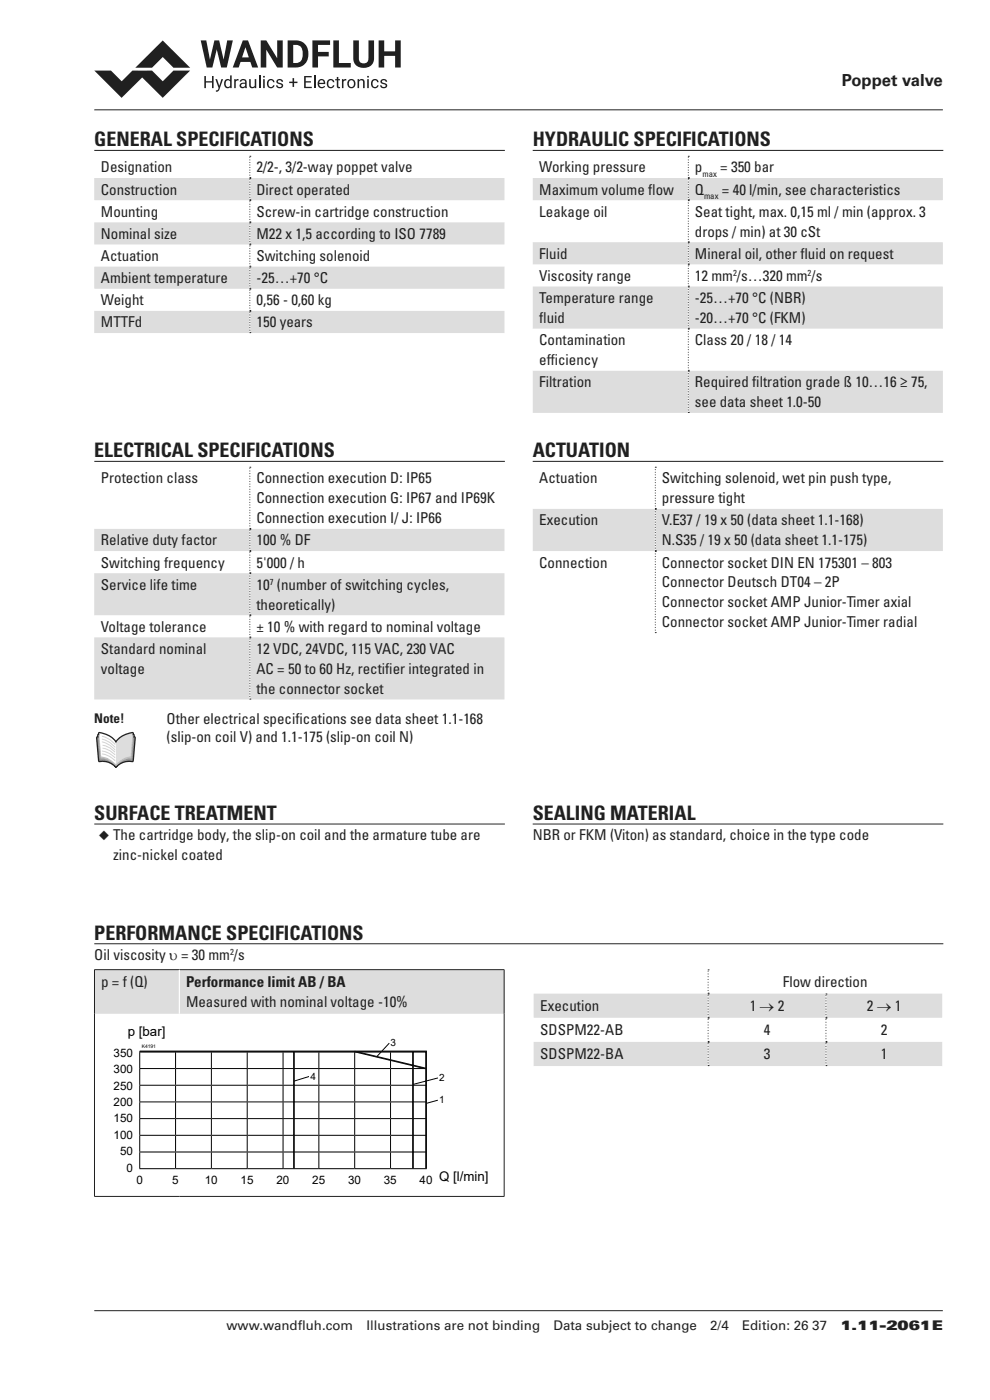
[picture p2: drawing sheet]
<svg xmlns="http://www.w3.org/2000/svg" width="210mm" height="297mm" viewBox="0 0 210 297" stroke-linecap="round" stroke-linejoin="round" font-family="sans-serif">
<defs><g id="words">
<g font-size="4.2" fill="#231f20">
<text x="20" y="31.1">GENERAL SPECIFICATIONS</text>
<text x="113" y="31.1">HYDRAULIC SPECIFICATIONS</text>
<text x="20" y="97">ELECTRICAL SPECIFICATIONS</text>
<text x="113" y="97">ACTUATION</text>
<text x="20" y="174">SURFACE TREATMENT</text>
<text x="113" y="174">SEALING MATERIAL</text>
<text x="20" y="199.4">PERFORMANCE SPECIFICATIONS</text>
</g>
<text font-size="3.5" fill="#231f20" x="178.6" y="18.2">Poppet valve</text>
<g font-size="3.2" fill="#231f20">
<text x="21.4" y="36.6">Designation</text>
<text x="21.4" y="41.3">Construction</text>
<text x="54.4" y="36.6">2/2-, 3/2-way poppet valve</text>
<text x="54.4" y="41.3">Direct operated</text>
<text x="114.4" y="36.6">Working pressure</text>
<text x="114.4" y="41.3">Maximum volume f</text>
<text x="137.5" y="41.3">low</text>
<text x="147.4" y="36.6">p</text>
<text x="147.4" y="41.3">Q</text>
<text x="152.8" y="36.6">= 350 bar</text>
<text x="153.1" y="41.3">= 40 l/min, see characteristics</text>
<text x="21.4" y="46">Mounting</text>
<text x="54.4" y="46">Screw-in cartridge construction</text>
<text x="114.4" y="46">Leakage oil</text>
<text x="147.4" y="46">Seat tight, max. 0,15 ml / min (approx. 3</text>
<text x="21.4" y="50.7">Nominal size</text>
<text x="54.4" y="50.7">M22 x 1,5 according to ISO 7789</text>
<text x="147.4" y="50.2">drops / min) at 30 cSt</text>
<text x="21.4" y="55.4">Actuation</text>
<text x="54.4" y="55.4">Switching solenoid</text>
<text x="114.4" y="54.9">Fluid</text>
<text x="114.4" y="59.6">Viscosity range</text>
<text x="147.4" y="54.9">Mineral oil, other f</text>
<text x="147.4" y="59.6">12 mm /s…320 mm /s</text>
<text x="169.8" y="54.9">luid on request</text>
<text x="21.4" y="60.1">Ambient temperature</text>
<text x="21.4" y="64.8">Weight</text>
<text x="54.4" y="60.1">-25…+70 °C</text>
<text x="54.4" y="64.8">0,56 - 0,60 kg</text>
<text x="114.4" y="64.3">Temperature range</text>
<text x="147.4" y="64.3">-25…+70 °C (NBR)</text>
<text x="21.4" y="69.5">MTTFd</text>
<text x="54.4" y="69.5">150 years</text>
<text x="114.4" y="68.5">f</text>
<text x="114.4" y="68.5">luid</text>
<text x="147.4" y="68.5">-20…+70 °C (FKM)</text>
<text x="114.4" y="73.2">Contamination</text>
<text x="114.4" y="77.5">ef</text>
<text x="116" y="77.5">f</text>
<text x="116" y="77.5">iciency</text>
<text x="147.4" y="73.2">Class 20 / 18 / 14</text>
<text x="114.4" y="82.2">Filtration</text>
<text x="147.4" y="82.2">Required f</text>
<text x="159.6" y="82.2">iltration grade ß 10…16 ≥ 75,</text>
<text x="147.4" y="86.4">see data sheet 1.0-50</text>
<text x="21.4" y="102.5">Protection class</text>
<text x="54.4" y="102.5">Connection execution D: IP65</text>
<text x="54.4" y="106.8">Connection execution G: IP67 and IP69K</text>
<text x="114.4" y="102.5">Actuation</text>
<text x="140.4" y="102.5">Switching solenoid, wet pin push type,</text>
<text x="140.4" y="106.8">pressure tight</text>
<text x="54.4" y="111">Connection execution I/ J: IP66</text>
<text x="114.4" y="111.5">Execution</text>
<text x="140.4" y="111.5">V.E37 / 19 x 50 (data sheet 1.1-168)</text>
<text x="21.4" y="115.7">Relative duty factor</text>
<text x="54.4" y="115.7">100 % DF</text>
<text x="140.4" y="115.7">N.S35 / 19 x 50 (data sheet 1.1-175)</text>
<text x="21.4" y="120.4">Switching frequency</text>
<text x="21.4" y="125.1">Service life time</text>
<text x="54.4" y="120.4">5'000 / h</text>
<text x="54.4" y="125.1">10 (number of switching cycles,</text>
<text x="114.4" y="120.4">Connection</text>
<text x="140.4" y="120.4">Connector socket DIN EN 175301 – 803</text>
<text x="140.4" y="124.6">Connector Deutsch DT04 – 2P</text>
<text x="54.4" y="129.3">theoretically)</text>
<text x="140.4" y="128.9">Connector socket AMP Junior-Timer axial</text>
<text x="21.4" y="134">Voltage tolerance</text>
<text x="54.4" y="134">± 10 % with regard to nominal voltage</text>
<text x="140.4" y="133.1">Connector socket AMP Junior-Timer radial</text>
<text x="21.4" y="138.7">Standard nominal</text>
<text x="21.4" y="143">voltage</text>
<text x="54.4" y="138.7">12 VDC, 24VDC, 115 VAC, 230 VAC</text>
<text x="54.4" y="143">AC = 50 to 60 Hz, rectif</text>
<text x="81.7" y="143">ier integrated in</text>
<text x="54.4" y="147.2">the connector socket</text>
<text x="35.3" y="153.7">Other electrical specif</text>
<text x="62.7" y="153.7">ications see data sheet 1.1-168</text>
<text x="35.3" y="157.5">(slip-on coil V) and 1.1-175 (slip-on coil N)</text>
<text x="113" y="178.3">NBR or FKM (Viton) as standard, choice in the type code</text>
<text x="24" y="182.5">zinc-nickel coated</text>
<text x="20" y="203.7">Oil viscosity u = 30 mm /s</text>
<text x="21.5" y="209.4">p = f (Q)</text>
<text x="39.5" y="209.4">Performance limit AB / BA</text>
<text x="166" y="209.4">Flow direction</text>
<text x="39.5" y="213.7">Measured with nominal voltage -10%</text>
<text x="114.6" y="214.5">Execution</text>
<text x="159" y="214.5">1 → 2</text>
<text x="183.8" y="214.5">2 → 1</text>
<text x="114.6" y="219.6">SDSPM22-AB</text>
<text x="162" y="219.6">4</text>
<text x="186.8" y="219.6">2</text>
<text x="114.6" y="224.7">SDSPM22-BA</text>
<text x="162" y="224.7">3</text>
<text x="186.8" y="224.7">1</text>
</g>
<g font-size="2.8" fill="#231f20">
<text x="20" y="153.4">Note!</text>
<text x="21" y="178.3">◆ The cartridge body, the slip-on coil and the armature tube are</text>
<text x="48.1" y="282.1">www.wandf</text>
<text x="63.2" y="282.1">luh.com</text>
<text x="77.7" y="282.1">Illustrations are not binding</text>
<text x="117.4" y="282.1">Data subject to change</text>
<text x="150.7" y="282.1">2/4</text>
<text x="157.4" y="282.1">Edition: 26 37</text>
<text x="178.3" y="282.1">1.11-2061E</text>
</g>
<g font-size="2.8">
<text x="27.1" y="219.8">p [bar]</text>
<text x="93.2" y="250.6">Q [l/min]</text>
</g>
<g font-size="2.5">
<text x="24.1" y="224.2">350</text>
<text x="24.1" y="227.6">300</text>
<text x="24.1" y="231.1">250</text>
<text x="24.1" y="234.6">200</text>
<text x="24.1" y="238.1">150</text>
<text x="24.1" y="241.6">100</text>
<text x="25.5" y="245.1">50</text>
<text x="26.8" y="248.6">0</text>
<text x="28.9" y="251.1">0</text>
<text x="36.5" y="251.1">5</text>
<text x="43.4" y="251.1">10</text>
<text x="51" y="251.1">15</text>
<text x="58.6" y="251.1">20</text>
<text x="66.2" y="251.1">25</text>
<text x="73.8" y="251.1">30</text>
<text x="81.4" y="251.1">35</text>
<text x="89" y="251.1">40</text>
</g>
<g font-size="2.1">
<text x="82.8" y="222">3</text>
<text x="65.8" y="229.1">4</text>
<text x="93.1" y="229.3">2</text>
<text x="93.1" y="234.1">1</text>
</g>
<g font-size="1.9" fill="#231f20">
<text x="149" y="37.6">max</text>
<text x="149.3" y="42.3">max</text>
<text x="155.5" y="58.5">2</text>
<text x="171.3" y="58.5">2</text>
<text x="57.2" y="124">7</text>
<text x="48.8" y="202.6">2</text>
</g>
<text font-size="1.1" x="30.1" y="222.4">K4191</text>
</g></defs>
<path d="M20 23.3h180M20 278.1h180" fill="none" stroke="#231f20" stroke-width=".21"/>
<g fill="#231f20">
<path d="M43.3 16.1h.4v1.1h1.3v-1.1h.3v2.6h-.3v-1.2h-1.3v1.2h-.4z"/>
<path d="M45.7 16.8h.3l.5 1.4 .5-1.4h.3l-.8 2.2-.3 .4-.2 .1-.2-.1v-.2l.3-.1 .3-.4z"/>
<path d="M49.7 16.8h.3v.2l.3-.2h.3v.3h-.3l-.3 .2v1.4h-.3z"/>
<path d="M52.9 16.8h.3v1.5a.47 .47 0 0 0 .8-.1v-1.4h.4v1.9h-.4v-.2a.67 .67 0 0 1-.7 .2 .67 .67 0 0 1-.4-.7z"/>
<path d="M48.1 17.1a.68 .68 0 0 0-.3 .9 .68 .68 0 0 0 .9 .3l.1-1-.2-.2zM47.7 17l.6-.2 .5 .2v-1h.3v2.7h-.3v-.2a.83 .83 0 0 1-1 0 .83 .83 0 0 1-.2-1z"/>
<path d="M51.2 17.9a.41 .41 0 0 0 .3 .6 .41 .41 0 0 0 .5-.3v-.4zM51 17a.76 .76 0 0 1 .7-.2 .76 .76 0 0 1 .6 .6l.1 1.3h-.4v-.2a.64 .64 0 0 1-.8 .2 .64 .64 0 0 1-.3-.8 .64 .64 0 0 1 .8-.4h.3a.42 .42 0 0 0-.3-.5 .42 .42 0 0 0-.5 .3h-.3z"/>
</g>
<path d="M55.1 16v2.7" fill="none" stroke="#231f20" stroke-width=".33"/>
<g fill="#231f20">
<path d="M56.9 17a.79 .79 0 0 1 .8-.2 .79 .79 0 0 1 .5 .6h-.3a.52 .52 0 0 0-.7-.3 .52 .52 0 0 0-.3 .7 .51 .51 0 0 0 .4 .6 .51 .51 0 0 0 .6-.3h.3a.87 .87 0 0 1-1.2 .5 .87 .87 0 0 1-.3-1.2z"/>
<path d="M58.8 16.9a.76 .76 0 0 1 1.2 .4h-.3a.36 .36 0 0 0-.4-.3 .36 .36 0 0 0-.3 .5 .9 .9 0 0 1 1 .8 .81 .81 0 0 1-.8 .4 .81 .81 0 0 1-.6-.6h.3a.39 .39 0 0 0 .4 .4 .39 .39 0 0 0 .3-.5 .89 .89 0 0 1-1-.8z"/>
<path d="M62.1 16.6h.3v.7h.7v.3h-.7v.8h-.3v-.8h-.8v-.3h.8z"/>
<path d="M64.5 16.1h1.6v.3h-1.3v.8h1.2v.3h-1.2v.9h1.3v.3h-1.6z"/>
<path d="M55.8 16.8h.4v1.9h-.4zM55.8 16.3a.2 .2 0 0 1 .4 0 .2 .2 0 0 1-.4 0z"/>
</g>
<path d="M66.7 16v2.7" fill="none" stroke="#231f20" stroke-width=".33"/>
<g fill="#231f20">
<path d="M69.6 17a.79 .79 0 0 1 .8-.2 .79 .79 0 0 1 .5 .6h-.3a.52 .52 0 0 0-.7-.3 .52 .52 0 0 0-.3 .7 .51 .51 0 0 0 .4 .6 .51 .51 0 0 0 .6-.3h.3a.87 .87 0 0 1-1.2 .5 .87 .87 0 0 1-.3-1.2z"/>
<path d="M71.4 16.3h.4v.5h.3v.2h-.3v1.3l.3 .1v.3h-.2a.43 .43 0 0 1-.5-.5v-1.2h-.3v-.2h.3z"/>
<path d="M72.5 16.8h.4v.2l.2-.2h.4v.3h-.4l-.2 .2v1.4h-.4z"/>
<path d="M75.8 16.8h.4v.2l.3-.2a.61 .61 0 0 1 .8 .6v1.3h-.3v-1.3a.43 .43 0 0 0-.4-.4 .43 .43 0 0 0-.4 .3v1.4h-.4z"/>
<path d="M79 17a.79 .79 0 0 1 .8-.2 .79 .79 0 0 1 .5 .6h-.3a.52 .52 0 0 0-.7-.3 .52 .52 0 0 0-.3 .7 .51 .51 0 0 0 .3 .6 .51 .51 0 0 0 .7-.3h.3a.87 .87 0 0 1-1.2 .5 .87 .87 0 0 1-.4-1.2z"/>
<path d="M80.9 16.9a.76 .76 0 0 1 1.2 .4h-.3a.36 .36 0 0 0-.4-.3 .36 .36 0 0 0-.3 .5 .9 .9 0 0 1 1 .8 .81 .81 0 0 1-.8 .4 .81 .81 0 0 1-.7-.6h.4a.39 .39 0 0 0 .4 .4 .39 .39 0 0 0 .3-.5 .89 .89 0 0 1-1-.8z"/>
<path d="M28.7 14.4l5.8-5.8 5.8 5.8h-3.5l-2.3-2.3-2.3 2.3z"/>
<path d="M20 15h3.5l2.3 2.2 2.3-2.2h4.1l2.3 2.2 2.3-2.2h3.5l-5.8 5.7-4.3-4.3-4.4 4.3z"/>
<path d="M42.6 8.6h1.2l.7 4.1 1-4.1h1l.9 4.1 .8-4.1h1.2l-1.3 5.7h-1.2l-.9-3.8-1 3.8h-1.1z"/>
<path d="M55.3 8.6h1.2l2.3 3.8v-3.8h1.2v5.7h-1.2l-2.3-3.8v3.8h-1.2z"/>
<path d="M66.3 8.6h3.7v.9h-2.5v1.5h2.2v1h-2.2v2.3h-1.2z"/>
<path d="M70.7 8.6h1.2v4.8h2.5v.9h-3.7z"/>
<path d="M74.9 8.6h1.2v3.8a1.02 1.02 0 0 0 1 1.1 1.02 1.02 0 0 0 1.1-1.1v-3.8h1.1v3.8a2.21 2.21 0 0 1-2.1 2 2.21 2.21 0 0 1-2.3-2z"/>
<path d="M80.3 8.6h1.2v2.3h2.3v-2.3h1.2v5.7h-1.2v-2.4h-2.3v2.4h-1.2z"/>
<path d="M67.9 17.2l-.2 .4h1l-.3-.5zM67.7 17a.81 .81 0 0 1 1-.1 .81 .81 0 0 1 .3 .9h-1.3a.58 .58 0 0 0 .4 .6 .58 .58 0 0 0 .7-.2l.2 .2a.95 .95 0 0 1-1.4 0 .95 .95 0 0 1 .1-1.4z"/>
<path d="M74.1 17.2a.69 .69 0 0 0-.1 .9 .69 .69 0 0 0 .8 .3 .67 .67 0 0 0 .3-.9 .67 .67 0 0 0-1-.3zM74 17a.92 .92 0 0 1 1.2 .1 .92 .92 0 0 1-.1 1.3 .92 .92 0 0 1-1.2 .1 1.18 1.18 0 0 1 .1-1.5z"/>
<path d="M77.9 16.8h.3v1.9h-.3zM77.9 16.3a.2 .2 0 0 1 .4 0 .2 .2 0 0 1-.4 0z"/>
<path d="M52.1 10l-.8 2.2h1.5zM51.5 8.6h1.1l2.2 5.7h-1.3l-.4-1.2h-2.1l-.4 1.2h-1.2z"/>
<path d="M62.2 9.5v3.9a1.64 1.64 0 0 0 2-2.1 1.56 1.56 0 0 0-2-1.8zM61 8.6a6 6 0 0 1 2.8 .2 3.1 3.1 0 0 1 0 5.3l-.6 .2h-2.2z"/>
</g>
<path d="M20 31.9h87.1" fill="none" stroke="#231f20" stroke-width=".21"/>
<path d="M20 37.8h33v4.7h-33zM53 37.8h54v4.7h-54zM20 47.2h33v4.7h-33zM53 47.2h54v4.7h-54zM20 56.6h33v4.7h-33zM53 56.6h54v4.7h-54zM20 66h33v4.7h-33zM53 66h54v4.7h-54z" fill="#dcdddf"/>
<path d="M53 33.2v4.5M53 37.9v4.5M53 42.6v4.5M53 47.2v4.6M53 51.9v4.6M53 56.6v4.6M53 61.3v4.6M53 66v4.6" fill="none" stroke="#fff" stroke-width=".21"/>
<path d="M53 37.2v-3.8M53 41.9v-3.8M53 46.6v-3.8M53 51.3v-3.8M53 56v-3.8M53 60.7v-3.8M53 65.4v-3.8M53 70.1v-3.8" fill="none" stroke="#231f20" stroke-width=".21" stroke-dasharray="0 .5"/>
<g fill="none" stroke="#231f20" stroke-width=".21">
<path d="M53 37.7h.1M53 33.2h.1M53 37.9h.1M113 31.9h87.1M53 42.4h.1M53 47.1h.1M53 42.6h.1M53 51.8h.1M53 47.2h.1M53 56.5h.1M53 51.9h.1M53 56.6h.1"/>
<path d="M53 61.2h.1M53 65.9h.1M53 61.3h.1M53 70.6h.1M53 66h.1"/>
</g>
<path d="M113 37.8h33v4.7h-33zM146 37.8h54v4.7h-54zM113 51.4h33v4.7h-33zM146 51.4h54v4.7h-54zM113 60.8h33v8.9h-33zM146 60.8h54v8.9h-54zM113 78.7h33v8.9h-33zM146 78.7h54v8.9h-54z" fill="#dcdddf"/>
<path d="M146 33.2v4.5M146 37.9v4.5M146 42.6v8.7M146 51.5v4.5M146 56.2v4.5M146 60.9v8.7M146 69.8v8.8M146 78.7v8.8" fill="none" stroke="#fff" stroke-width=".21"/>
<path d="M146 37.2v-3.8M146 41.9v-3.8M146 50.8v-8M146 55.5v-3.8M146 60.2v-3.8M146 69.1v-8M146 78.1v-8M146 87v-8" fill="none" stroke="#231f20" stroke-width=".21" stroke-dasharray="0 .5"/>
<g fill="none" stroke="#231f20" stroke-width=".21">
<path d="M146 37.7h.1M146 33.2h.1M146 37.9h.1M146 42.4h.1M146 51.3h.1M146 42.6h.1M146 56h.1M146 51.5h.1M146 56.2h.1M146 60.7h.1M146 69.6h.1M146 60.9h.1"/>
<path d="M146 78.6h.1M146 69.8h.1M146 78.7h.1M20 97.9h87.1M146 87.5h.1"/>
</g>
<path d="M20 112.2h33v4.7h-33zM53 112.2h54v4.7h-54zM20 121.6h33v8.9h-33zM53 121.6h54v8.9h-54zM20 135.2h33v13.2h-33zM53 135.2h54v13.2h-54z" fill="#dcdddf"/>
<path d="M53 99.1v13M53 112.3v4.5M53 117v4.5M53 121.7v8.7M53 130.6v4.5M53 135.3v13" fill="none" stroke="#fff" stroke-width=".21"/>
<path d="M53 111.6v-12.2M53 116.3v-3.8M53 121v-3.8M53 129.9v-8M53 134.6v-3.7M53 147.8v-12.2" fill="none" stroke="#231f20" stroke-width=".21" stroke-dasharray="0 .5"/>
<path d="M53 99.1h.1M53 112.1h.1M53 116.8h.1M53 112.3h.1M53 117h.1M53 121.5h.1M53 130.4h.1M53 121.7h.1M53 135.1h.1M53 130.6h.1M53 135.3h.1M53 148.3h.1" fill="none" stroke="#231f20" stroke-width=".21"/>
<path d="M21 155.5a4.4 4.4 0 0 1 3.6 2.2v4.9a3.8 3.8 0 0 0-3.5-1.2l-.5-5 .3 .1v-.6l.2 .1zM25.1 157a5.3 5.3 0 0 1 3-1.5v.5l.2-.1v.6l.3-.1-.5 5h-.4a3.8 3.8 0 0 0-3.1 1.2v-4.9z" fill="none" stroke="#231f20" stroke-width=".55"/>
<path d="M24.7 158l.5-.4a9.2 9.2 0 0 1 3.4-1.2l-.5 5h-.4a3.8 3.8 0 0 0-3.1 1.2z" fill="#939598"/>
<path d="M25.1 157.4a6 6 0 0 1 3.2-1.5l-.4 5h-.3a4.4 4.4 0 0 0-3 1.6v-4.4z" fill="#bcbdc0"/>
<path d="M25 157a5.3 5.3 0 0 1 3.1-1.5l-.5 5a3.9 3.9 0 0 0-3 1.7v-4.5z" fill="#dcdddf"/>
<path d="M20.6 156.4a7.4 7.4 0 0 1 4 1.7v4.5a3.8 3.8 0 0 0-3.5-1.2z" fill="#939598"/>
<path d="M20.9 155.9a5 5 0 0 1 3.7 2.2v4.4a4.1 4.1 0 0 0-3.3-1.6z" fill="#bcbdc0"/>
<path d="M21 155.5a4.4 4.4 0 0 1 3.6 2.2v4.5a3.8 3.8 0 0 0-3.1-1.7z" fill="#fff"/>
<path d="M21.7 156.2a5 5 0 0 1 2.7 1.7M21.7 156.8a5 5 0 0 1 2.7 1.7M21.7 157.4a5 5 0 0 1 2.7 1.7M21.7 159.3a4.6 4.6 0 0 1 2.7 1.4M21.7 159.9a4.6 4.6 0 0 1 2.7 1.4M21.8 158.1a4.4 4.4 0 0 1 2.5 1.4M21.8 158.7a4.4 4.4 0 0 1 2.6 1.4" fill="none" stroke="#d1d2d4" stroke-width=".21"/>
<path d="M113 97.9h87.1" fill="none" stroke="#231f20" stroke-width=".21"/>
<path d="M113 108h26v8.9h-26zM139 108h61v8.9h-61z" fill="#dcdddf"/>
<path d="M139 99.1v8.8M139 108.1v8.7M139 117v17.2" fill="none" stroke="#fff" stroke-width=".21"/>
<path d="M139 107.4v-8M139 116.3v-8M139 133.7v-16.5" fill="none" stroke="#231f20" stroke-width=".21" stroke-dasharray="0 .5"/>
<path d="M139 99.1h.1M139 107.9h.1M139 116.8h.1M139 108.1h.1M139 117h.1M139 134.2h.1" fill="none" stroke="#231f20" stroke-width=".21"/>
<path d="M20 205.7h18v9.4h-18zM38 205.7h68.9v9.4h-68.9z" fill="#dcdddf"/>
<path d="M20 205.7h87M20 205.8v48M106.9 205.8v48M20 253.8h87" fill="none" stroke="#231f20" stroke-width=".21"/>
<path d="M38 205.8v9.3" fill="none" stroke="#fff" stroke-width=".26"/>
<g fill="none" stroke="#000" stroke-width=".21">
<path d="M29.6 223.1h60.9M29.6 226.7h60.9M29.6 230.2h60.9M29.6 233.8h60.9M29.6 237.3h60.9M29.6 223.2v3.4M29.6 226.8v3.3M29.6 230.3v3.4M29.6 233.9v3.3M29.6 237.4v3.4M37.2 223.2v3.4M37.2 226.8v3.3"/>
<path d="M37.2 230.3v3.4M37.2 233.9v3.3M37.2 237.4v3.4M44.8 223.2v3.4M44.8 226.8v3.3M44.8 230.3v3.4M44.8 233.9v3.3M44.8 237.4v3.4M52.4 223.2v3.4M52.4 226.8v3.3M52.4 230.3v3.4M52.4 233.9v3.3"/>
<path d="M52.4 237.4v3.4M60 223.2v3.4M60 226.8v3.3M60 230.3v3.4M60 233.9v3.3M60 237.4v3.4M67.6 223.2v3.4M67.6 226.8v3.3M67.6 230.3v3.4M67.6 233.9v3.3M67.6 237.4v3.4M75.2 223.2v3.4"/>
<path d="M75.2 226.8v3.3M75.2 230.3v3.4M75.2 233.9v3.3M75.2 237.4v3.4M82.8 223.2v3.4M82.8 226.8v3.3M82.8 230.3v3.4M82.8 233.9v3.3M82.8 237.4v3.4M90.4 223.2v3.4M90.4 226.8v3.3M90.4 230.3v3.4"/>
<path d="M90.4 233.9v3.3M90.4 237.4v3.4M29.6 240.8h60.9M29.6 244.4h60.9M29.6 247.9h60.9M29.6 240.9v3.4M29.6 244.5v3.3M37.2 240.9v3.4M37.2 244.5v3.3M44.8 240.9v3.4M44.8 244.5v3.3M52.4 240.9v3.4"/>
<path d="M52.4 244.5v3.3M60 240.9v3.4M60 244.5v3.3M67.6 240.9v3.4M67.6 244.5v3.3M75.2 240.9v3.4M75.2 244.5v3.3M82.8 240.9v3.4M82.8 244.5v3.3M90.4 240.9v3.4M90.4 244.5v3.3"/>
</g>
<path d="M29.6 223.1h60.8v24.8" fill="none" stroke="#000" stroke-width=".35"/>
<path d="M92.9 232h1.7v2.6h-1.7z" fill="#fff"/>
<path d="M92.9 233.4l-2.5 .7M92.9 228.7l-5.3 1.4" fill="none" stroke="#000" stroke-width=".21"/>
<path d="M92.9 227.7h1.7v1.8h-1.7z" fill="#fff"/>
<path d="M75.2 223.1l15.2 3.6M87.6 223.1v24.8" fill="none" stroke="#000" stroke-width=".35"/>
<path d="M82.6 219.9h1.7v2.6h-1.7z" fill="#fff"/>
<path d="M65.6 228.4l-3.2 1M82.6 221.3l-2.7 2.9" fill="none" stroke="#000" stroke-width=".21"/>
<path d="M62.4 223.1v24.8" fill="none" stroke="#000" stroke-width=".35"/>
<path d="M65.6 227.5h1.7v1.8h-1.7z" fill="#fff"/>
<path d="M113.2 210.8h37v5.1h-37zM150.2 210.8h25v5.1h-25zM175.2 210.8h24.7v5.1h-24.7zM113.2 221h37v5.1h-37zM150.2 221h25v5.1h-25zM175.2 221h24.7v5.1h-24.7z" fill="#dcdddf"/>
<path d="M150.2 205.8v4.9M150.2 210.9v4.9M150.2 216v4.9M175.2 210.9v4.9M175.2 216v4.9M150.2 221.1v5M175.2 221.1v5" fill="none" stroke="#fff" stroke-width=".21"/>
<path d="M150.2 210.1v-4.1M150.2 215.3v-4.2M175.2 215.3v-4.2M150.2 220.4v-4.1M150.2 225.5v-4.1M175.2 220.4v-4.1M175.2 225.5v-4.1" fill="none" stroke="#231f20" stroke-width=".21" stroke-dasharray="0 .5"/>
<g fill="none" stroke="#231f20" stroke-width=".21">
<path d="M20 174.8h87.1M113 174.8h87.1M20 200.2h180.1M150.2 210.7h.1M150.2 205.8h.1M150.2 215.8h.1M150.2 210.9h.1M150.2 216h.1M175.2 215.8h.1M175.2 210.9h.1M175.2 216h.1M150.2 220.9h.1"/>
<path d="M150.2 226.1h.1M150.2 221.1h.1M175.2 220.9h.1M175.2 226.1h.1M175.2 221.1h.1"/>
</g>
<use href="#words"/>
</svg>
